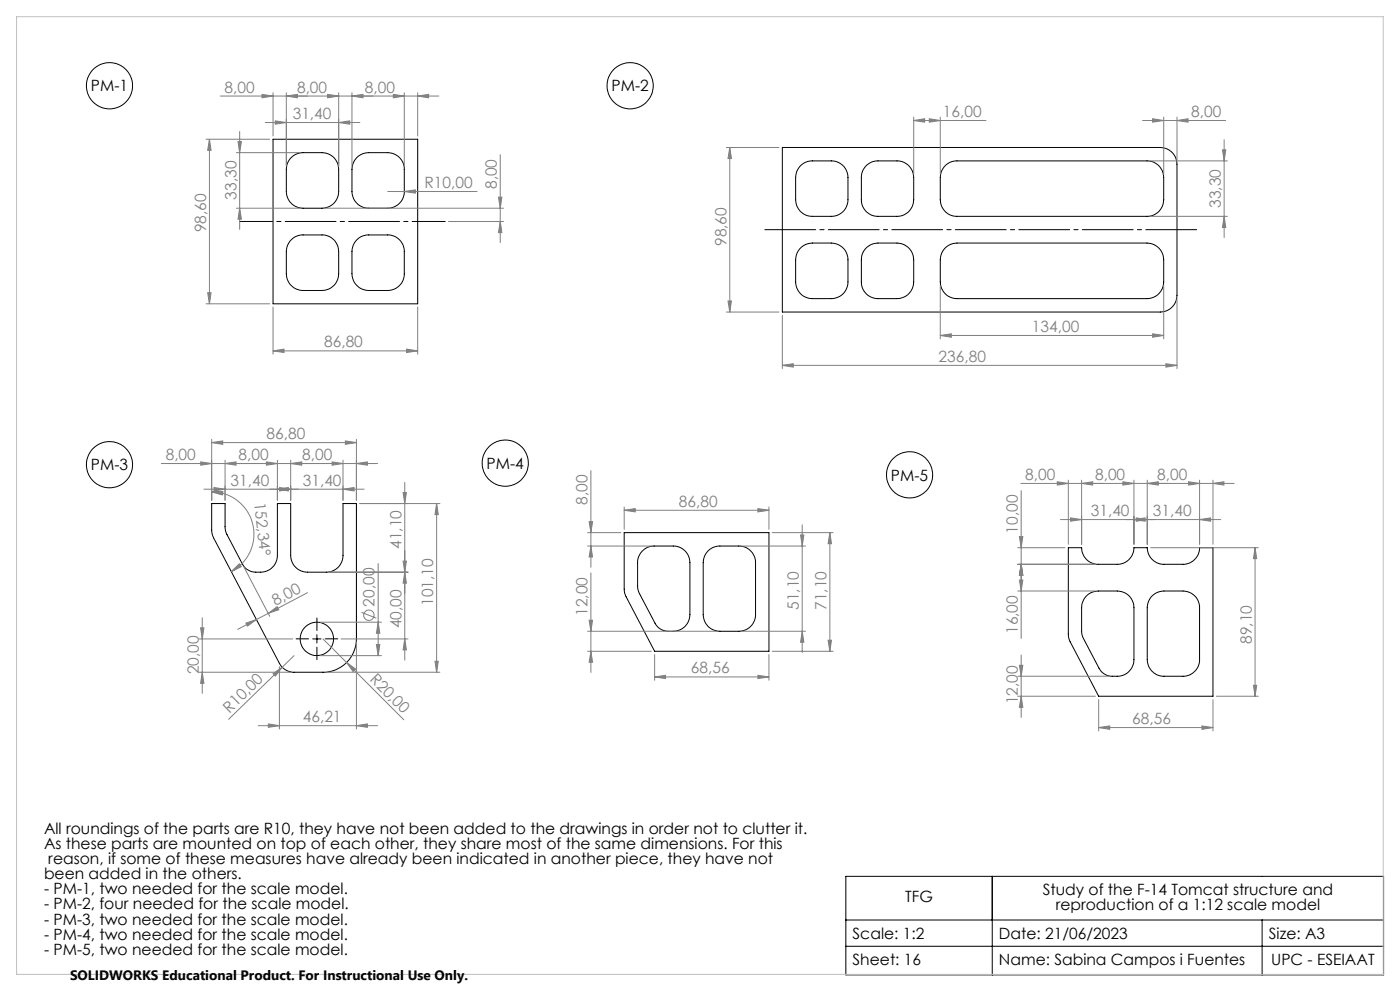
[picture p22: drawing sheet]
<svg xmlns="http://www.w3.org/2000/svg" width="420mm" height="297mm" viewBox="0 0 420 297" stroke-linecap="round" stroke-linejoin="round" font-family="sans-serif">
<defs><g id="words">
<g font-size="4.7">
<text x="27.3" y="27.4">PM-1</text>
<text x="183.5" y="27.4">PM-2</text>
<text x="27.3" y="141">PM-3</text>
<text x="146" y="140.5">PM-4</text>
<text x="267.3" y="144">PM-5</text>
<text x="13.2" y="249.9">All roundings of the parts are R10, they have not been added to the drawings in order not to clutter it.</text>
<text x="13.2" y="254.5">As these parts are mounted on top of each other, they share most of the same dimensions. For this</text>
<text x="13.2" y="263.5">been added in the others.</text>
<text x="14.5" y="259">reason, if some of these measures have already been indicated in another piece, they have not</text>
<text x="13.2" y="268">- PM-1, two needed for the scale model.</text>
<text x="312.8" y="268.2">Study of the F-14 Tomcat structure and</text>
<text x="13.2" y="272.6">- PM-2, four needed for the scale model.</text>
<text x="271.6" y="270.4">TFG</text>
<text x="316.7" y="272.7">reproduction of a 1:12 scale model</text>
<text x="13.2" y="277.1">- PM-3, two needed for the scale model.</text>
<text x="13.2" y="281.6">- PM-4, two needed for the scale model.</text>
<text x="255.8" y="281.3">Scale: 1:2</text>
<text x="299.7" y="281.3">Date: 21/06/2023</text>
<text x="380.7" y="281.3">Size: A3</text>
<text x="13.2" y="286.1">- PM-5, two needed for the scale model.</text>
<text x="255.8" y="289.1">Sheet: 16</text>
<text x="299.7" y="289.1">Name: Sabina Campos i Fuentes</text>
<text x="381.4" y="289.1">UPC - ESEIAAT</text>
</g>
<g font-size="4.7" fill="#808080">
<text x="67.4" y="27.8">8,00</text>
<text x="89.1" y="27.8">8,00</text>
<text x="109.5" y="27.8">8,00</text>
<text x="87.8" y="35.7">31,40</text>
<text x="282.9" y="35.1">16,00</text>
<text x="357.4" y="35.1">8,00</text>
<text x="70.9" y="59.8" transform="rotate(-90 70.9 59.8)">33,30</text>
<text x="127.4" y="56.4">R10,00</text>
<text x="149.1" y="56.7" transform="rotate(-90 149.1 56.7)">8,00</text>
<text x="366.2" y="62.3" transform="rotate(-90 366.2 62.3)">33,30</text>
<text x="61.8" y="69.6" transform="rotate(-90 61.8 69.6)">98,60</text>
<text x="217.9" y="73.8" transform="rotate(-90 217.9 73.8)">98,60</text>
<text x="309.6" y="99.5">134,00</text>
<text x="97.2" y="104.1">86,80</text>
<text x="281.6" y="108.5">236,80</text>
<text x="80" y="131.6">86,80</text>
<text x="49.7" y="137.9">8,00</text>
<text x="71.6" y="137.9">8,00</text>
<text x="90.7" y="137.9">8,00</text>
<text x="307.6" y="143.9">8,00</text>
<text x="328.5" y="143.9">8,00</text>
<text x="347.2" y="143.9">8,00</text>
<text x="69.2" y="145.6">31,40</text>
<text x="90.8" y="145.6">31,40</text>
<text x="76.3" y="150.6" transform="rotate(84 76.3 150.6)">152,34°</text>
<text x="176.3" y="151.4" transform="rotate(-90 176.3 151.4)">8,00</text>
<text x="203.7" y="151.9">86,80</text>
<text x="327.2" y="154.7">31,40</text>
<text x="345.9" y="154.7">31,40</text>
<text x="305.3" y="159.9" transform="rotate(-90 305.3 159.9)">10,00</text>
<text x="120.4" y="164.5" transform="rotate(-90 120.4 164.5)">41,10</text>
<text x="82.6" y="181.5" transform="rotate(-28 82.6 181.5)">8,00</text>
<text x="112.4" y="181.8" transform="rotate(-90 112.4 181.8)">20,00</text>
<text x="130" y="181.6" transform="rotate(-90 130 181.6)">101,10</text>
<text x="176.3" y="184.6" transform="rotate(-90 176.3 184.6)">12,00</text>
<text x="239.7" y="182.7" transform="rotate(-90 239.7 182.7)">51,10</text>
<text x="248" y="182.7" transform="rotate(-90 248 182.7)">71,10</text>
<text x="120.4" y="188.3" transform="rotate(-90 120.4 188.3)">40,00</text>
<text x="305.3" y="190" transform="rotate(-90 305.3 190)">16,00</text>
<text x="375.5" y="193" transform="rotate(-90 375.5 193)">89,10</text>
<text x="59.7" y="202.1" transform="rotate(-90 59.7 202.1)">20,00</text>
<text x="110.7" y="203.8" transform="rotate(45 110.7 203.8)">R20,00</text>
<text x="207.3" y="201.8">68,56</text>
<text x="68.8" y="214" transform="rotate(-44 68.8 214)">R10,00</text>
<text x="305.3" y="211.1" transform="rotate(-90 305.3 211.1)">12,00</text>
<text x="90.8" y="216.4">46,21</text>
<text x="339.7" y="217">68,56</text>
</g>
<text font-size="4.1" x="21" y="293.7">SOLIDWORKS Educational Product. For Instructional Use Only.</text>
</g></defs>
<g fill="none" stroke="#000" stroke-width=".3">
<path d="M81.9 41.7h43.4v49.3h-43.4zM87.4 47.2a5.2 5.2 0 0 1 3.5-1.4h5.7a4.9 4.9 0 0 1 5 5v6.6a5 5 0 0 1-5 5h-5.7a5.1 5.1 0 0 1-5-5v-6.6a5 5 0 0 1 1.5-3.6zM107.1 47.2a5.2 5.2 0 0 1 3.5-1.4h5.7a4.9 4.9 0 0 1 5 5v6.6a5 5 0 0 1-5 5h-5.7a5.1 5.1 0 0 1-5-5v-6.6a5 5 0 0 1 1.5-3.6zM234.7 44.2h113.4a5 5 0 0 1 5 5v39.3a5 5 0 0 1-5 5h-113.4zM240.4 49.4l1.2-.8 1.4-.3 6.4-.1a5 5 0 0 1 5 5v6.7a4.9 4.9 0 0 1-5 4.9h-5.7a5 5 0 0 1-5-4.9l.1-7.4 .3-1.4zM260.1 49.4l1.2-.8 1.4-.3 6.4-.1a5 5 0 0 1 5 5v6.7a5 5 0 0 1-5 4.9h-5.7a4.9 4.9 0 0 1-5-4.9v-7.4l.4-1.4zM283.3 49.9l1.7-1.3 2.1-.4h57a5 5 0 0 1 5 5v6.7a5 5 0 0 1-5 4.9h-57a5 5 0 0 1-5-4.9l.1-7.4 .3-1.4zM87 72.2a4.9 4.9 0 0 1 3.9-1.8h5.7a4.9 4.9 0 0 1 5 5v6.7a5 5 0 0 1-5 5h-5.7a5.1 5.1 0 0 1-5-5v-7.2l.4-1.4zM107.1 71.9a4.8 4.8 0 0 1 3.5-1.5h5.7a4.9 4.9 0 0 1 5 5v6.7a5 5 0 0 1-5 5h-5.7a5.1 5.1 0 0 1-5-5v-6.7a5 5 0 0 1 1.5-3.5zM240.4 74.1l1.2-.8 1.4-.4 6.4-.1a5 5 0 0 1 5 5.1v6.6a5 5 0 0 1-5 5h-5.7a5 5 0 0 1-5-5l.1-7.4 .3-1.3zM260.1 74.1l1.2-.8 1.4-.4 6.4-.1a5 5 0 0 1 5 5.1v6.6a5 5 0 0 1-5 5h-5.7a4.9 4.9 0 0 1-5-5v-7.4l.4-1.3zM283.3 74.6l1.7-1.3 2.1-.5h57a5 5 0 0 1 5 5.1v6.6a5 5 0 0 1-5 5h-57a5 5 0 0 1-5-5l.1-7.4 .3-1.3z"/>
<path d="M63.5 150.9h4v7.2l.2 1.2 5 9.8a4.6 4.6 0 0 0 4 2.4 5.7 5.7 0 0 0 5-1.5 5 5 0 0 0 1.5-3.5v-15.6h4v15.6a5.1 5.1 0 0 0 5 5h5.7a5 5 0 0 0 5-5v-15.6h4v40.6a10 10 0 0 1-10 10h-8.7a5 5 0 0 1-4.4-2.7l-20-38.2-.3-1.7zM187.3 159.6h43.4v35.6h-34.3l-9-17.4zM192.6 165.3a4.7 4.7 0 0 1 3.7-1.6h5.7a5 5 0 0 1 5 4.9v15.6a5 5 0 0 1-5 5h-1.5a4.6 4.6 0 0 1-4-2.4l-5-9.7-.2-1.2v-7.3a4.7 4.7 0 0 1 1.3-3.3zM212.3 165.3a4.8 4.8 0 0 1 3.7-1.6h5.7a5 5 0 0 1 5 4.9v15.6a5 5 0 0 1-5 5h-5.7a5 5 0 0 1-5-5v-15.6a5.1 5.1 0 0 1 1.3-3.3zM320.5 164.1h4a5 5 0 0 0 5 5h5.7a5 5 0 0 0 5-5h4a5 5 0 0 0 5 5h5.7a5 5 0 0 0 5-5h4v44.6h-34.3l-8.5-16.3-.5-1.4zM325.8 178.7a5.2 5.2 0 0 1 3.7-1.6h5.7a5 5 0 0 1 5 5v15.6a5 5 0 0 1-5 5h-1.5a4.5 4.5 0 0 1-4-2.4l-5-9.7-.2-1.2v-7.3a5.3 5.3 0 0 1 1.3-3.4zM345.5 178.7a5.2 5.2 0 0 1 3.7-1.6h5.7a5 5 0 0 1 5 5v15.6a5 5 0 0 1-5 5h-5.7a5 5 0 0 1-5-5v-15.6a5.3 5.3 0 0 1 1.3-3.4zM93.8 191.5h2.5M95.1 190.2v2.5M253.8 262.6h161.3v29.6h-161.3zM253.8 275.7h161.3M297.7 262.6v29.6"/>
<path d="M378.6 275.7v16.5M253.8 283.6h161.3"/>
<circle cx="32.8" cy="25.7" r="6.9"/>
<circle cx="189" cy="25.7" r="6.9"/>
<circle cx="32.8" cy="139.3" r="6.9"/>
<circle cx="151.6" cy="138.8" r="6.9"/>
<circle cx="272.9" cy="142.3" r="6.9"/>
<circle cx="95.1" cy="191.5" r="5"/>
</g>
<g fill="none" stroke="#808080" stroke-width=".3">
<path d="M66.1 28.8h65.6M71.9 39.4v29.4M78.6 28.3l3.3 .5-3.3 .5zM79.6 36.7h28.3M81.9 27.8v12.9M82.6 36.2l3.3 .5-3.3 .5zM85.9 28.8l3.3-.5v1zM85.9 27.8v21.9M98.3 28.3l3.3 .5-3.3 .5zM101.6 36.7l3.3-.5v1zM101.6 27.8v21.9M105.6 28.8l3.3-.5v1z"/>
<path d="M105.6 27.8v21.9M118 28.3l3.3 .5-3.3 .5zM121.3 27.8v21.9M125.3 28.8l3.3-.5v1zM125.3 27.8v12.9M274.1 36.1l3.3-.5v1zM274.1 35.1v17.1M274.1 36.1h21.7M278.8 35.6l3.3 .5-3.3 .5zM282.1 35.1v17.1M342.8 36.1h24.9M345.8 35.6l3.3 .5-3.3 .5z"/>
<path d="M349.1 35.1v17.1M353.1 36.1l3.3-.5v1zM353.1 35.1v13.1M61.8 41.7h19.1M62.8 41.7v49.3M62.8 41.7l.5 3.3h-1zM70.9 45.8h19M71.4 42.4h1l-.5 3.4zM116.3 57.4h26.8M121.3 57.4l3.3-.5v1zM149.5 59.1h1.1l-.5 3.3zM150.1 46.4v26.3"/>
<path d="M217.9 44.2h15.8M218.9 44.2v49.3M218.9 44.2l.5 3.3h-1zM345.1 48.2h23.1M366.7 44.9h1l-.5 3.3zM367.2 41.9v29.3M70.9 62.4h19M71.9 62.4l.5 3.3h-1zM97.6 62.4h53.5M134.5 66.4h16.6M150.1 66.4l.5 3.3h-1.1zM345.1 64.8h23.1"/>
<path d="M367.2 64.8l.5 3.4h-1zM61.8 91h19.1M62.3 87.7h1l-.5 3.3zM81.9 92v14.1M125.3 92v14.1M217.9 93.5h15.8M218.4 90.2h1l-.5 3.3zM234.7 94.5v16M282.1 85.5v16.1M349.1 85.5v16.1M353.1 89.5v21M81.9 105.2l3.3-.6v1.1z"/>
<path d="M81.9 105.2h43.4M122 104.6l3.3 .6-3.3 .5zM234.7 109.5l3.3-.5v1zM234.7 109.5h118.4M282.1 100.5l3.3-.5v1.1zM282.1 100.5h67M345.8 100l3.3 .5-3.3 .6zM349.8 109l3.3 .5-3.3 .5zM48.4 138.9h64.9M60.2 138.4l3.3 .5-3.3 .5zM63.5 132.6l3.3-.5v1.1zM63.5 131.7v18.2"/>
<path d="M63.5 132.6h43.4M67.5 138.9l3.3-.5v1zM67.5 137.9v12M79.9 138.4l3.3 .5-3.3 .5zM83.2 137.9v12M87.2 138.9l3.3-.5v1zM87.2 137.9v12M99.6 138.4l3.3 .5-3.3 .5zM102.9 137.9v12M103.6 132.1l3.3 .5-3.3 .6zM106.9 131.7v18.2M106.9 138.9l3.3-.5v1z"/>
<path d="M63.5 147.4l3.4-.1-.2 1zM63.5 147.4a12.7 12.7 0 0 1 12.3 9.7 12.7 12.7 0 0 1-6.4 14.2M64.2 146.1l3.3 .5-3.3 .5zM83.2 146.6l3.3-.5v1zM83.9 146.1l3.3 .5-3.3 .5zM102.9 146.6l3.3-.5v1zM107.9 150.9h24.1M109.3 146.6h-48.1M120.9 147.6h1l-.5 3.3zM121.4 144.6v53.2M131 150.9l.5 3.3h-1zM131 150.9v50.6"/>
<path d="M176.3 159.6h10M176.7 156.3h1.1l-.5 3.3zM177.3 141v29M187.3 152.9l3.3-.5v1zM187.3 151.9v6.7M187.3 152.9h43.4M227.4 152.4l3.3 .5-3.3 .5zM230.7 151.9v6.7M231.7 159.6h18.2M240.7 157.3v38.2M249 159.6l.4 3.3h-1zM249 159.6v35.6"/>
<path d="M306.2 144.9h64M306.4 147v44.3M317.2 144.4l3.3 .5-3.3 .5zM318.1 155.7h48.1M320.5 143.9v19.2M321.2 155.2l3.3 .5-3.3 .5zM324.5 144.9l3.3-.5v1zM324.5 143.9v19.2M336.9 144.4l3.3 .5-3.3 .5zM340.2 155.7l3.3-.5v1zM340.2 143.9v19.2M340.9 155.2l3.3 .5-3.3 .5z"/>
<path d="M344.2 144.9l3.3-.5v1zM344.2 143.9v19.2M356.6 144.4l3.3 .5-3.3 .5zM359.9 155.7l3.3-.5v1zM359.9 143.9v19.2M363.9 144.9l3.3-.5v1zM363.9 143.9v19.2M69.4 171.3l2.4-2.3 .6 .8zM73.2 170l7.7 14.7M92.3 177.6l-11.8 6.2M98.9 171.5h23.5M113.5 168.9v27.6"/>
<path d="M120.9 168.2h1l-.5 3.3zM121.4 171.5l.5 3.3h-1zM176.3 163.7h19M177.3 163.7l.5 3.2h-1.1zM177.3 171.7v29.8M222.7 163.7h19M240.2 160.3h1l-.5 3.4zM305.3 164.1h14.2M305.3 177.1h23.2M305.3 169.1h23.2M305.8 173.8h1l-.4 3.3zM305.8 160.8h1l-.4 3.3z"/>
<path d="M306.4 169.1l.4 3.3h-1zM345.2 164.1h32.3M376.5 164.1l.5 3.3h-1zM376.5 164.1v44.6M59.7 191.5h28.1M60.2 188.2h1l-.5 3.3zM60.7 185.1v22.7M73.8 186.8l3.1-1.1-2.7 1.9zM76.9 185.7l-5.6 2.9M80.5 183.8l-3.6 1.9M80.5 183.8l2.6-2 .5 .9zM83.8 199.8v18.7"/>
<path d="M88.2 196.5l-19.6 19.1M96.1 186.5h18.3M96.1 196.5h18.3M96.9 191.5l24.2 24.2M102.3 191.5h20.1M104 198.5l2.7 2-.8 .8zM106.9 192.5v26M108.4 183.5l4.5 1.8M112.9 193.2h1l-.4 3.3zM113.5 186.5l.4 3.3h-1zM121.4 191.5l.5 3.3h-1zM130.5 198.2h1l-.5 3.3z"/>
<path d="M176.3 195.2h19.1M176.3 189.2h38.7M176.7 185.9h1.1l-.5 3.3zM177.3 195.2l.5 3.3h-1.1zM196.4 196.2v7.7M222.7 189.2h19M230.7 196.2v7.7M231.7 195.2h18.2M240.7 189.2l.5 3.3h-1zM248.4 191.9h1l-.4 3.3zM305.8 199.4h1l-.4 3.3zM306.4 196.3v18.7"/>
<path d="M59.7 201.5h27.5M60.7 201.5l.5 3.3h-1zM77.5 217.5h35.8M80.5 217l3.3 .5-3.3 .5zM81.9 201.9l2.8-1.9-2.1 2.6zM97.9 201.5h34.1M106.9 217.5l3.3-.5v1zM196.4 202.9l3.3-.5v1zM196.4 202.9h34.3M227.4 202.4l3.3 .5-3.3 .5zM305.3 208.7h23.3M305.3 202.7h27.4"/>
<path d="M306.4 208.7l.4 3.3h-1zM329.6 218l3.3-.4v1zM329.6 209.7v9.4M329.6 218h34.3M360.6 217.6l3.3 .4-3.3 .6zM363.9 209.7v9.4M364.9 208.7h12.6M376 205.4h1l-.5 3.3z"/>
<circle cx="110.7" cy="184.4" r="1.55"/>
</g>
<path d="M92.6 191.5h-3.8M95.1 189v-3.8M95.1 194v3.7M97.6 191.5h3.7" fill="none" stroke="#000" stroke-width=".3" stroke-dasharray="15.2 1.3 1.3 1.3"/>
<path d="M228.5 68.8h131.4" fill="none" stroke="#000" stroke-width=".3" stroke-dasharray="15.2 1.3 1.3 1.3" stroke-dashoffset="-.9"/>
<path d="M71.8 66.4h61.8" fill="none" stroke="#000" stroke-width=".3" stroke-dasharray="15.2 1.3 1.3 1.3" stroke-dashoffset="5.3"/>
<path d="M5 5h410v287h-410z" fill="none" stroke="#c0c0c0" stroke-width=".3"/>
<g fill="#808080">
<path d="M81.9 201.9l2.8-1.9-2.1 2.6z"/>
<path d="M104 198.5l2.7 2-.8 .8z"/>
<path d="M69.4 171.3l2.4-2.3 .6 .8zM63.5 147.4l3.4-.1-.2 1z"/>
<path d="M227.4 202.4l3.3 .5-3.3 .5zM196.4 202.9l3.3-.5v1zM363.9 144.9l3.3-.5v1zM356.6 144.4l3.3 .5-3.3 .5zM360.6 217.6l3.3 .4-3.3 .6zM329.6 218l3.3-.4v1z"/>
<path d="M78.6 28.3l3.3 .5-3.3 .5zM85.9 28.8l3.3-.5v1zM118 28.3l3.3 .5-3.3 .5zM125.3 28.8l3.3-.5v1zM121.3 57.4l3.3 .5v-1zM274.1 36.1l3.3-.5v1zM278.8 35.6l3.3 .5-3.3 .5zM345.8 35.6l3.3 .5-3.3 .5zM353.1 36.1l3.3-.5v1zM234.7 109.5l3.3-.5v1zM349.8 109l3.3 .5-3.3 .5zM282.1 100.5l3.3-.5v1.1zM345.8 100l3.3 .5-3.3 .6zM63.5 132.6l3.3-.5v1.1zM103.6 132.1l3.3 .5-3.3 .6zM79.9 138.4l3.3 .5-3.3 .5zM87.2 138.9l3.3-.5v1zM83.9 146.1l3.3 .5-3.3 .5zM102.9 146.6l3.3-.5v1zM80.5 217l3.3 .5-3.3 .5zM106.9 217.5l3.3-.5v1zM317.2 144.4l3.3 .5-3.3 .5zM324.5 144.9l3.3-.5v1zM336.9 144.4l3.3 .5-3.3 .5zM344.2 144.9l3.3-.5v1zM321.2 155.2l3.3 .5-3.3 .5zM340.2 155.7l3.3-.5v1zM340.9 155.2l3.3 .5-3.3 .5zM359.9 155.7l3.3-.5v1z"/>
<path d="M187.3 152.9l3.3-.5v1zM227.4 152.4l3.3 .5-3.3 .5z"/>
<path d="M64.2 146.1l3.3 .5-3.3 .5zM83.2 146.6l3.3-.5v1z"/>
<path d="M81.9 105.2l3.3-.6v1.1zM122 104.6l3.3 .6-3.3 .5z"/>
<path d="M98.3 28.3l3.3 .5-3.3 .5zM105.6 28.8l3.3-.5v1zM82.6 36.2l3.3 .5-3.3 .5zM101.6 36.7l3.3-.5v1z"/>
<path d="M99.6 138.4l3.3 .5-3.3 .5zM106.9 138.9l3.3-.5v1z"/>
<path d="M73.8 186.8l3.1-1.1-2.7 1.9zM80.5 183.8l2.6-2 .5 .9z"/>
<path d="M121.4 171.5l.5 3.3h-1zM120.9 147.6h1l-.5 3.3zM121.4 191.5l.5 3.3h-1zM120.9 168.2h1l-.5 3.3zM60.7 201.5l.5 3.3h-1zM60.2 188.2h1l-.5 3.3zM177.3 195.2l.5 3.3h-1.1zM176.7 185.9h1.1l-.5 3.3zM376 205.4h1l-.5 3.3zM376.5 164.1l.5 3.3h-1zM305.8 173.8h1l-.4 3.3zM306.4 169.1l.4 3.3h-1zM306.4 169.1l.4 3.3h-1zM305.8 160.8h1l-.4 3.3zM306.4 208.7l.4 3.3h-1zM305.8 199.4h1l-.4 3.3z"/>
<path d="M177.3 163.7l.5 3.2h-1.1zM176.7 156.3h1.1l-.5 3.3z"/>
<path d="M62.8 41.7l.5 3.3h-1zM62.3 87.7h1l-.5 3.3zM71.4 42.4h1l-.5 3.4zM71.9 62.4l.5 3.3h-1zM149.5 59.1h1.1l-.5 3.3zM150.1 66.4l.5 3.3h-1.1zM218.9 44.2l.5 3.3h-1zM218.4 90.2h1l-.5 3.3zM366.7 44.9h1l-.5 3.3zM367.2 64.8l.5 3.4h-1zM113.5 186.5l.4 3.3h-1zM112.9 193.2h1l-.4 3.3zM249 159.6l.4 3.3h-1zM248.4 191.9h1l-.4 3.3zM240.2 160.3h1l-.5 3.4zM240.7 189.2l.5 3.3h-1z"/>
<path d="M131 150.9l.5 3.3h-1zM130.5 198.2h1l-.5 3.3z"/>
<path d="M60.2 138.4l3.3 .5-3.3 .5zM67.5 138.9l3.3-.5v1z"/>
</g>
<use href="#words"/>
</svg>
